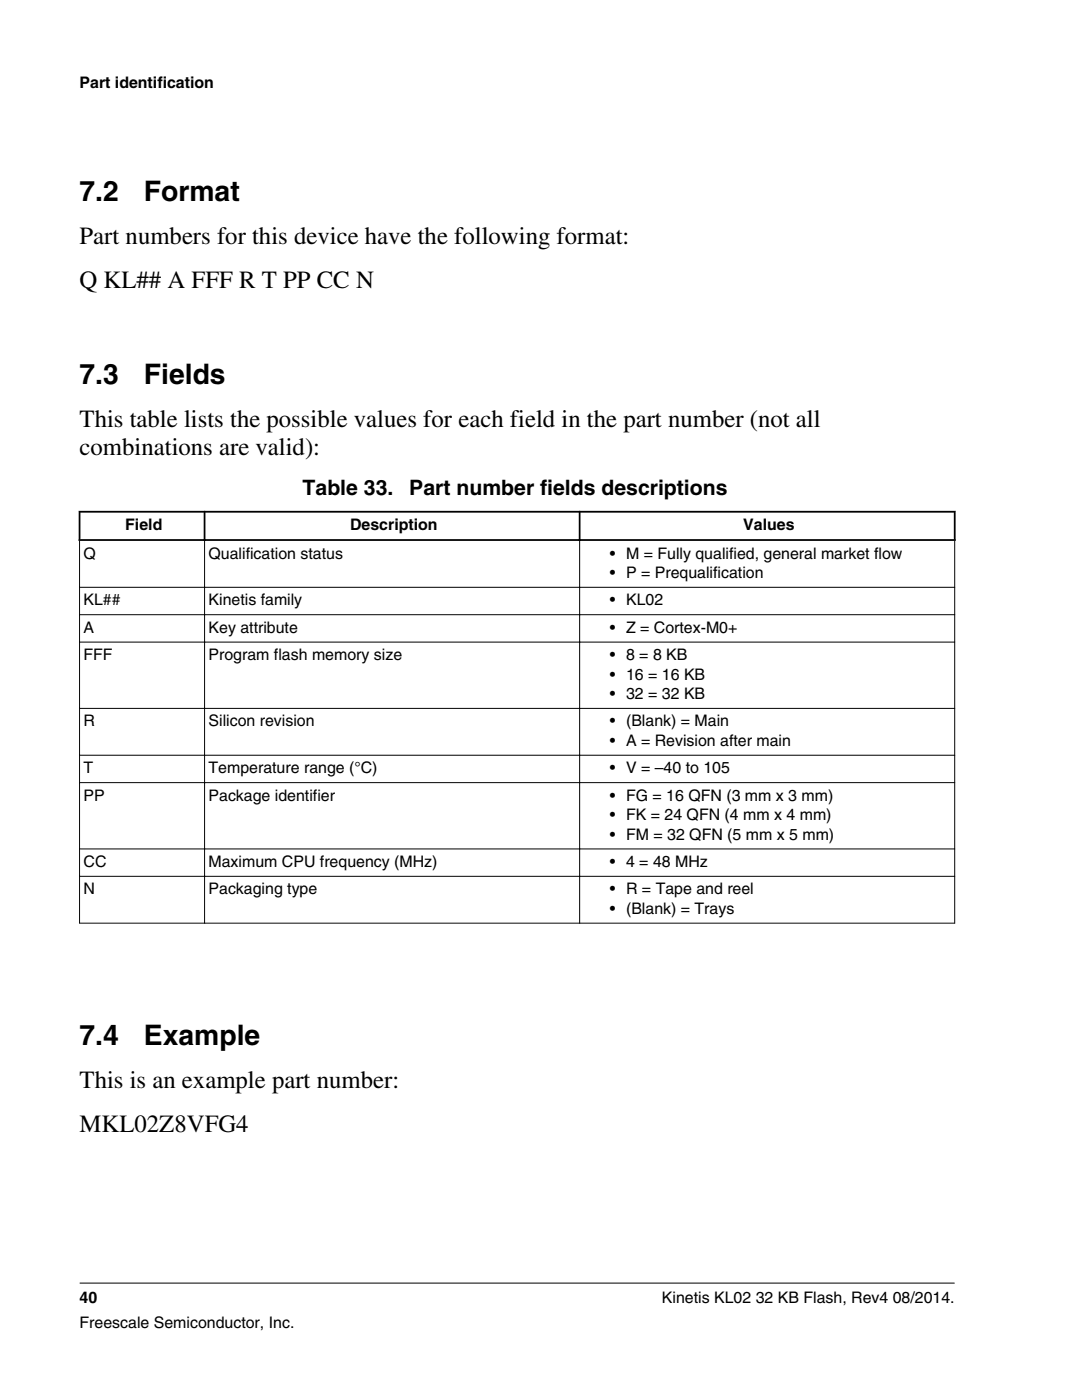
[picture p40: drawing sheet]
<svg xmlns="http://www.w3.org/2000/svg" width="216mm" height="279mm" viewBox="0 0 216 279" stroke-linecap="round" stroke-linejoin="round" font-family="sans-serif">
<defs><g id="words">
<g font-size="5.6">
<text x="15.9" y="40.2">7.2</text>
<text x="28.7" y="40.2">Format</text>
<text x="15.9" y="76.6">7.3</text>
<text x="28.7" y="76.6">Fields</text>
<text x="15.9" y="208.6">7.4</text>
<text x="28.7" y="208.6">Example</text>
</g>
<g font-size="4.9">
<text x="15.9" y="48.8">Part numbers for this device have the following format:</text>
<text x="15.9" y="57.4">Q KL## A FFF R T PP CC N</text>
<text x="15.9" y="85.2">This table lists the possible values for each field in the part number (not all</text>
<text x="15.9" y="90.8">combinations are valid):</text>
<text x="15.9" y="217.2">This is an example part number:</text>
<text x="15.9" y="225.8">MKL02Z8VFG4</text>
</g>
<g font-size="4.2">
<text x="60.4" y="98.9">Table 33.</text>
<text x="81.7" y="98.9">Part number fields descriptions</text>
</g>
<g font-size="3.2">
<text x="15.9" y="17.5">Part identification</text>
<text x="25" y="105.8">Field</text>
<text x="69.9" y="105.8">Description</text>
<text x="148.3" y="105.8">Values</text>
<text x="16.7" y="111.5">Q</text>
<text x="41.6" y="111.5">Qualification status</text>
<text x="121.7" y="111.5">• M = Fully qualified, general market flow</text>
<text x="121.7" y="115.3">• P = Prequalification</text>
<text x="16.7" y="120.8">KL##</text>
<text x="41.6" y="120.8">Kinetis family</text>
<text x="121.7" y="120.8">• KL02</text>
<text x="16.7" y="126.3">A</text>
<text x="16.7" y="131.8">FFF</text>
<text x="41.6" y="126.3">Key attribute</text>
<text x="41.6" y="131.8">Program flash memory size</text>
<text x="121.7" y="126.3">• Z = Cortex-M0+</text>
<text x="121.7" y="131.8">• 8 = 8 KB</text>
<text x="121.7" y="135.6">• 16 = 16 KB</text>
<text x="121.7" y="139.5">• 32 = 32 KB</text>
<text x="16.7" y="145">R</text>
<text x="41.6" y="145">Silicon revision</text>
<text x="121.7" y="145">• (Blank) = Main</text>
<text x="121.7" y="148.9">• A = Revision after main</text>
<text x="16.7" y="154.3">T</text>
<text x="41.6" y="154.3">Temperature range (°C)</text>
<text x="121.7" y="154.3">• V = –40 to 105</text>
<text x="16.7" y="159.8">PP</text>
<text x="41.6" y="159.8">Package identifier</text>
<text x="121.7" y="159.8">• FG = 16 QFN (3 mm x 3 mm)</text>
<text x="121.7" y="163.7">• FK = 24 QFN (4 mm x 4 mm)</text>
<text x="121.7" y="167.6">• FM = 32 QFN (5 mm x 5 mm)</text>
<text x="16.7" y="173">CC</text>
<text x="41.6" y="173">Maximum CPU frequency (MHz)</text>
<text x="121.7" y="173">• 4 = 48 MHz</text>
<text x="16.7" y="178.5">N</text>
<text x="41.6" y="178.5">Packaging type</text>
<text x="121.7" y="178.5">• R = Tape and reel</text>
<text x="121.7" y="182.4">• (Blank) = Trays</text>
<text x="15.9" y="260">40</text>
<text x="132.1" y="260">Kinetis KL02 32 KB Flash, Rev4 08/2014.</text>
<text x="15.9" y="265">Freescale Semiconductor, Inc.</text>
</g>
</g></defs>
<path d="M15.7 102.1h175M15.7 107.8h175M15.9 102v5.9M40.8 102v5.9M115.7 102v5.9M190.5 102v5.9" fill="none" stroke="#000" stroke-width=".35"/>
<g fill="none" stroke="#000" stroke-width=".2">
<path d="M15.8 117.2h174.8M15.9 107.9v76.4M40.8 107.6v76.7M115.7 107.6v76.7M190.5 107.9v76.4M15.8 122.7h174.8M15.8 128.1h174.8M15.8 141.4h174.8M15.8 150.7h174.8M15.8 156.2h174.8M15.8 169.4h174.8M15.8 174.9h174.8"/>
<path d="M15.8 184.2h174.8M15.9 256.1h174.6"/>
</g>
<use href="#words"/>
</svg>
